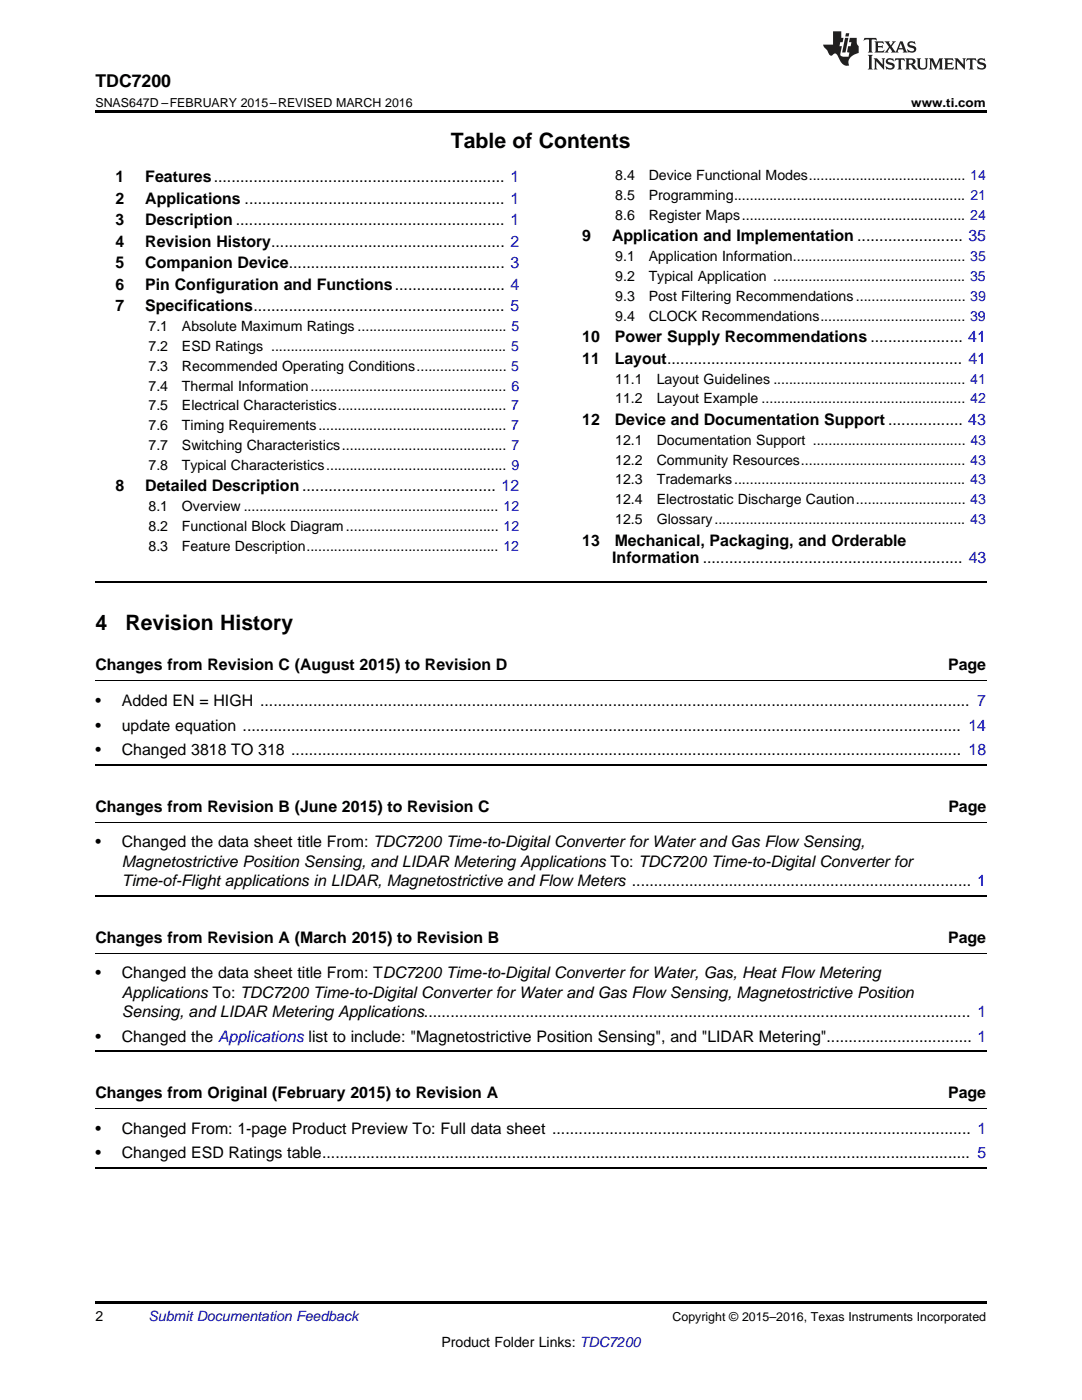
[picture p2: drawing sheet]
<svg xmlns="http://www.w3.org/2000/svg" width="216mm" height="279mm" viewBox="0 0 216 279" stroke-linecap="round" stroke-linejoin="round" font-family="sans-serif">
<defs><g id="words">
<g font-size="4.2">
<text x="90" y="29.6">Table of Contents</text>
<text x="19" y="125.7">4</text>
<text x="25" y="125.7">Revision History</text>
</g>
<text font-size="3.5" x="19" y="17.3">TDC7200</text>
<g font-size="3.2">
<text x="23" y="36.3">1</text>
<text x="23" y="40.6">2</text>
<text x="29" y="36.3">Features.................................................................. 1</text>
<text x="29" y="40.6">Applications ........................................................... 1</text>
<text x="23" y="44.9">3</text>
<text x="29" y="44.9">Description ............................................................. 1</text>
<text x="23" y="49.2">4</text>
<text x="23" y="53.6">5</text>
<text x="29" y="49.2">Revision History..................................................... 2</text>
<text x="29" y="53.6">Companion Device................................................. 3</text>
<text x="116.2" y="48.2">9</text>
<text x="122.1" y="48.2">Application and Implementation ........................ 35</text>
<text x="23" y="57.9">6</text>
<text x="29" y="57.9">Pin Configuration and Functions......................... 4</text>
<text x="23" y="62.2">7</text>
<text x="29" y="62.2">Specifications......................................................... 5</text>
<text x="116.2" y="68.3">10</text>
<text x="122.7" y="68.3">Power Supply Recommendations ..................... 41</text>
<text x="116.2" y="72.6">11</text>
<text x="122.7" y="72.6">Layout................................................................... 41</text>
<text x="116.2" y="84.8">12</text>
<text x="122.7" y="84.8">Device and Documentation Support ................. 43</text>
<text x="23" y="98.1">8</text>
<text x="29" y="98.1">Detailed Description............................................ 12</text>
<text x="116.2" y="108.9">13</text>
<text x="122.2" y="112.4">Information ........................................................... 43</text>
<text x="122.7" y="108.9">Mechanical, Packaging, and Orderable</text>
<text x="19" y="133.8">Changes from Revision C (August 2015) to Revision D</text>
<text x="189.2" y="133.8">Page</text>
<text x="19" y="140.9">•</text>
<text x="24.3" y="140.9">Added EN = HIGH ................................................................................................................................................................. 7</text>
<text x="19" y="145.8">•</text>
<text x="24.3" y="145.8">update equation ................................................................................................................................................................... 14</text>
<text x="19" y="150.7">•</text>
<text x="24.3" y="150.7">Changed 3818 TO 318 ........................................................................................................................................................ 18</text>
<text x="19" y="162">Changes from Revision B (June 2015) to Revision C</text>
<text x="189.2" y="162">Page</text>
<text x="19" y="169.1">•</text>
<text x="24.3" y="169.1">Changed the data sheet title From: TDC7200 Time-to-Digital Converter for Water and Gas Flow Sensing,</text>
<text x="24.3" y="173">Magnetostrictive Position Sensing, and LIDAR Metering Applications To: TDC7200 Time-to-Digital Converter for</text>
<text x="24.3" y="176.8">Time-of-Flight applications in LIDAR, Magnetostrictive and Flow Meters ............................................................................. 1</text>
<text x="19" y="188.1">Changes from Revision A (March 2015) to Revision B</text>
<text x="189.2" y="188.1">Page</text>
<text x="19" y="195.2">•</text>
<text x="24.3" y="195.2">Changed the data sheet title From: TDC7200 Time-to-Digital Converter for Water, Gas, Heat Flow Metering</text>
<text x="24.3" y="199.1">Applications To: TDC7200 Time-to-Digital Converter for Water and Gas Flow Sensing, Magnetostrictive Position</text>
<text x="24.3" y="203">Sensing, and LIDAR Metering Applications............................................................................................................................ 1</text>
<text x="19" y="207.9">•</text>
<text x="24.3" y="207.9">Changed the Applications list to include: &quot;Magnetostrictive Position Sensing&quot;, and &quot;LIDAR Metering&quot;................................. 1</text>
<text x="19" y="219.2">Changes from Original (February 2015) to Revision A</text>
<text x="189.2" y="219.2">Page</text>
<text x="19" y="226.2">•</text>
<text x="24.3" y="226.2">Changed From: 1-page Product Preview To: Full data sheet ............................................................................................... 1</text>
<text x="19" y="231.2">•</text>
<text x="24.3" y="231.2">Changed ESD Ratings table................................................................................................................................................... 5</text>
</g>
<g font-size="2.8">
<text x="122.8" y="36">8.4</text>
<text x="129.4" y="36">Device Functional Modes........................................ 14</text>
<text x="122.8" y="39.9">8.5</text>
<text x="129.4" y="39.9">Programming........................................................... 21</text>
<text x="122.8" y="43.9">8.6</text>
<text x="129.4" y="43.9">Register Maps......................................................... 24</text>
<text x="122.8" y="52.1">9.1</text>
<text x="129.4" y="52.1">Application Information............................................ 35</text>
<text x="122.8" y="56.1">9.2</text>
<text x="129.4" y="56.1">Typical Application ................................................. 35</text>
<text x="122.8" y="60">9.3</text>
<text x="122.8" y="64">9.4</text>
<text x="129.4" y="60">Post Filtering Recommendations............................ 39</text>
<text x="129.4" y="64">CLOCK Recommendations..................................... 39</text>
<text x="29.6" y="66.1">7.1</text>
<text x="29.6" y="70.1">7.2</text>
<text x="36.3" y="66.1">Absolute Maximum Ratings ...................................... 5</text>
<text x="36.3" y="70.1">ESD Ratings ............................................................ 5</text>
<text x="29.6" y="74">7.3</text>
<text x="29.6" y="78">7.4</text>
<text x="36.3" y="74">Recommended Operating Conditions....................... 5</text>
<text x="36.3" y="78">Thermal Information.................................................. 6</text>
<text x="122.8" y="76.6">11.1</text>
<text x="131" y="76.6">Layout Guidelines ................................................. 41</text>
<text x="29.6" y="81.9">7.5</text>
<text x="36.3" y="81.9">Electrical Characteristics........................................... 7</text>
<text x="122.8" y="80.5">11.2</text>
<text x="131" y="80.5">Layout Example .................................................... 42</text>
<text x="29.6" y="85.9">7.6</text>
<text x="29.6" y="89.8">7.7</text>
<text x="36.3" y="85.9">Timing Requirements................................................ 7</text>
<text x="36.3" y="89.8">Switching Characteristics.......................................... 7</text>
<text x="122.8" y="88.8">12.1</text>
<text x="131" y="88.8">Documentation Support ....................................... 43</text>
<text x="29.6" y="93.8">7.8</text>
<text x="36.3" y="93.8">Typical Characteristics.............................................. 9</text>
<text x="122.8" y="92.7">12.2</text>
<text x="131" y="92.7">Community Resources.......................................... 43</text>
<text x="122.8" y="96.7">12.3</text>
<text x="122.8" y="100.6">12.4</text>
<text x="131" y="96.7">Trademarks........................................................... 43</text>
<text x="131" y="100.6">Electrostatic Discharge Caution............................ 43</text>
<text x="29.6" y="102">8.1</text>
<text x="29.6" y="106">8.2</text>
<text x="36.3" y="102">Overview ................................................................. 12</text>
<text x="36.3" y="106">Functional Block Diagram....................................... 12</text>
<text x="122.8" y="104.6">12.5</text>
<text x="131" y="104.6">Glossary................................................................ 43</text>
<text x="29.6" y="109.9">8.3</text>
<text x="36.3" y="109.9">Feature Description................................................. 12</text>
<text x="19" y="263.6">2</text>
<text x="88.1" y="268.9">Product Folder Links: TDC7200</text>
</g>
<text font-size="2.8" fill="#0000c8" x="29.6" y="263.6">Submit Documentation Feedback</text>
<g font-size="2.5">
<text x="19" y="21.4">SNAS647D –FEBRUARY 2015–REVISED MARCH 2016</text>
<text x="181.8" y="21.4">www.ti.com</text>
<text x="134.2" y="263.6">Copyright © 2015–2016, Texas Instruments Incorporated</text>
</g>
</g></defs>
<path d="M19 22h177.8v.5h-177.8zM19 259.7h177.8v.5h-177.8z" fill="#000"/>
<path d="M19 116.1h177.8M19 152.7h177.8M19 178.8h177.8M19 209.8h177.8M19 233.1h177.8" fill="none" stroke="#000" stroke-width=".35"/>
<path d="M19 135.9h177.8M19 164.1h177.8M19 190.2h177.8M19 221.2h177.8" fill="none" stroke="#000" stroke-width=".2"/>
<g fill="#231f20">
<path d="M172.5 7.6l-.1 .5 .4-.2h.6v.1v2.1l-.2 .4h.9l-.2-.4v-2.1l.1-.1h.5l.5 .2-.2-.5zM174.5 8.3l.2 .3v1.5l-.2 .4h1.8l.2-.6a1.04 1.04 0 0 1-1.3 .2v-.7h.6l.3 .2v-.6l-.3 .2h-.6v-.6l.8-.1 .4 .3-.2-.5zM176.5 8.3l.9 1.1-.9 1.1h.8l-.2-.2 .4-.7 .5 .7-.2 .2h1.5l-.2-.2 .2-.4h.9l.1 .4-.2 .2h1l-.3-.3-.7-1.9h-.5l-.9 2-.8-1 .9-1h-.8l.1 .3-.4 .5-.3-.6 .1-.2zM179.7 8.6l.4 1h-.7zM181.3 8.4a.63 .63 0 0 0-.2 .7 .63 .63 0 0 0 .6 .4l.6 .2 .1 .2a.75 .75 0 0 1-.7 .4 .75 .75 0 0 1-.6-.5l.1 .7 .1-.1a1.11 1.11 0 0 0 1.5-.6 1.13 1.13 0 0 0-1.2-.8l-.1-.4a1.04 1.04 0 0 1 1.2 .2l-.2-.5-.2 .1-.4-.2zM173.2 10.9l.2 .4v2.2l-.2 .4h1l-.3-.4v-2.2l.3-.4zM174.3 11.6l.3 .4v1.5l-.3 .4h.8l-.2-.4v-1.3l1.5 1.7v-1.9l.2-.4h-.7l.2 .4v.9l-1.1-1.3zM177 11.8a.62 .62 0 0 0-.2 .7 .62 .62 0 0 0 .6 .4l.6 .1 .1 .3a.76 .76 0 0 1-.7 .3 .76 .76 0 0 1-.7-.4l.2 .7 .1-.1a1.11 1.11 0 0 0 1.5-.6 1.13 1.13 0 0 0-1.2-.8l-.1-.4a1.04 1.04 0 0 1 1.2 .2l-.2-.6-.2 .1-.5-.1zM178.7 11.6l-.2 .6a.61 .61 0 0 1 .8-.3v1.6l-.2 .4h.9l-.2-.4v-1.6a.63 .63 0 0 1 .7 .3l-.1-.6zM180.6 11.6l.3 .4v1.5l-.3 .4h1l-.2-.2-.1-.8 .6 .2a.76 .76 0 0 0 1.2 .7l-1-1a.58 .58 0 0 0 .6-.5 .58 .58 0 0 0-.5-.6zM181.4 11.9h.1a.45 .45 0 0 1 .5 .1 .45 .45 0 0 1 .1 .5l-.8 .2zM182.9 11.6l.2 .2a2.17 2.17 0 0 0 .3 1.9 .99 .99 0 0 0 1.6-.6v-1.1l.2-.4h-.7l.2 .2a1.92 1.92 0 0 1-.2 1.8 .6 .6 0 0 1-.9-.5v-1.1l.2-.4zM185.4 11.6l.2 .4v1.5l-.2 .4h.7l-.2-.4v-1.4l.8 1.8 .8-1.8v1.4l-.2 .4h.9l-.2-.4v-1.5l.2-.4h-.8l-.6 1.5-.6-1.5zM188.4 11.6l.2 .4v1.5l-.2 .4h1.8l.1-.6a1.04 1.04 0 0 1-1.2 .1v-.6h.5l.4 .2v-.6l-.4 .2h-.5v-.7h.8l.3 .3-.1-.6zM190.5 11.6l.2 .4v1.5l-.2 .4h.7l-.2-.4v-1.3l1.5 1.7v-1.9l.2-.4h-.7l.2 .4v.9l-1.1-1.3zM192.9 11.6l-.1 .6a.61 .61 0 0 1 .7-.3l.1 1.6-.3 .4h1l-.3-.4 .1-1.6a.63 .63 0 0 1 .7 .3l-.1-.6zM195.2 11.8a.62 .62 0 0 0-.2 .7 .62 .62 0 0 0 .6 .4l.6 .1 .1 .3a.76 .76 0 0 1-.7 .3 .76 .76 0 0 1-.6-.4l.1 .7 .1-.1a1.11 1.11 0 0 0 1.6-.6 1.13 1.13 0 0 0-1.3-.8l-.1-.4a1.04 1.04 0 0 1 1.2 .2l-.1-.6-.2 .1-.5-.1z"/>
<path d="M166.2 6.3v2.6h-1.9v.4l.8 .9a.91 .91 0 0 0 1 .8 .56 .56 0 0 1 .5-.3 .56 .56 0 0 1 .5 .3l.4 .8a1.53 1.53 0 0 0 1.9 1.2 1.54 1.54 0 0 1 1-2.1l.9-.3v-1.4a1.52 1.52 0 0 1-.4-1.6h-1.3l-.2 .8h.5l-.2 .8h-.5l-.1 1v.2l.4 .1-.2 .8a1.93 1.93 0 0 1-1.6-.3l.3-1.8h-.5l.2-.8h.4l.2-.8h-.4v-1.3zM168.6 7.6l-.6 2.9h.7l.6-2.9zM168.8 6.6l-.1 .7h.6l.2-.7z"/>
</g>
<use href="#words"/>
</svg>
